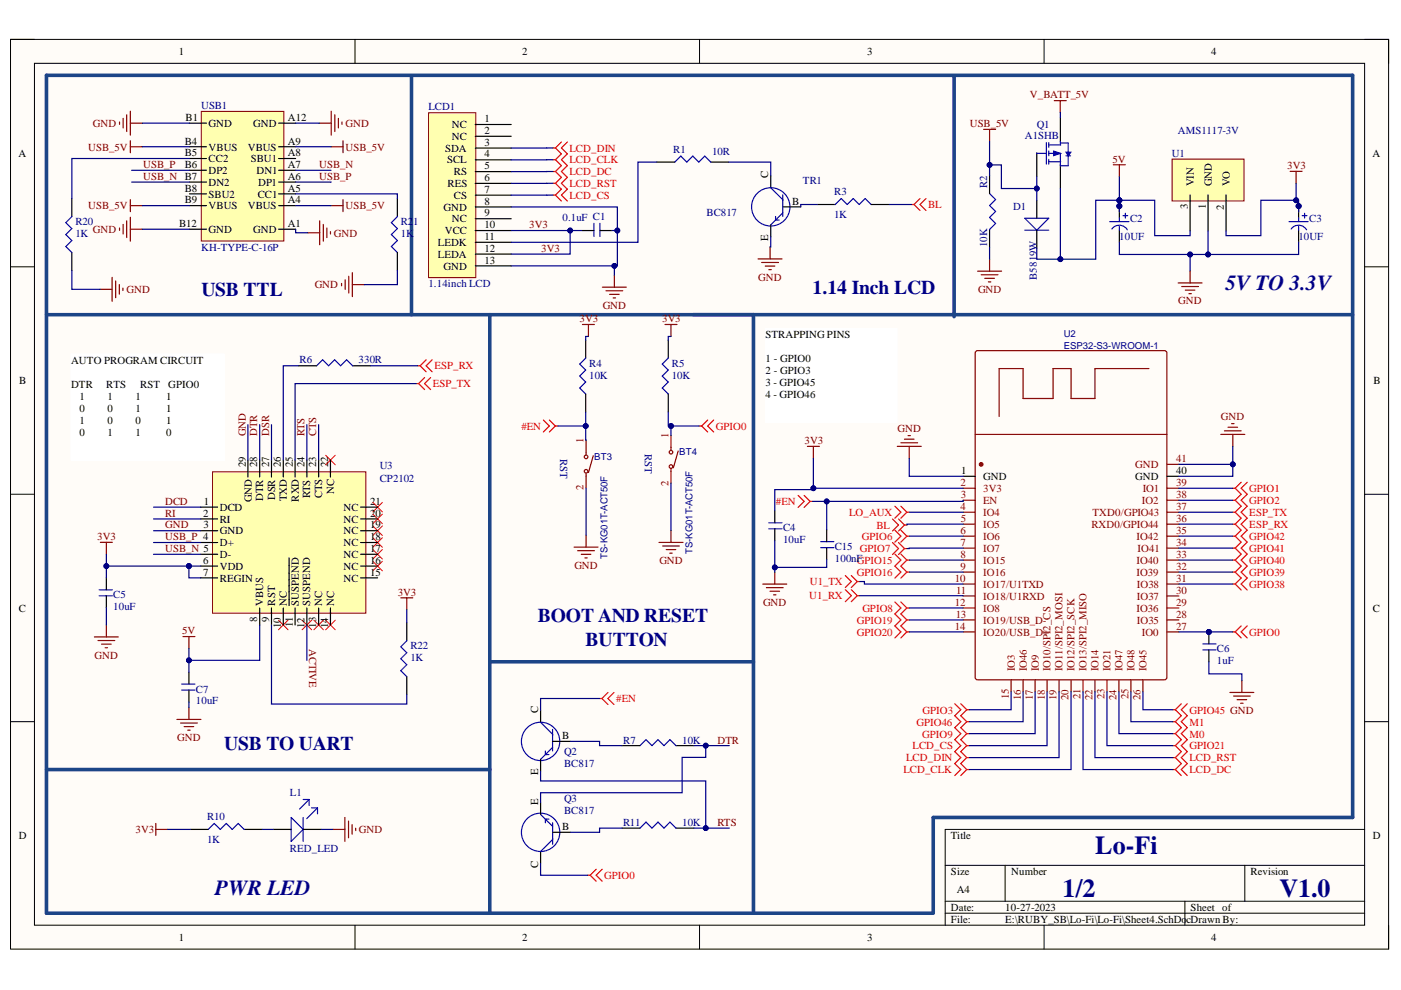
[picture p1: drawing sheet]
<svg xmlns="http://www.w3.org/2000/svg" width="297mm" height="210mm" viewBox="0 0 297 210" stroke-linecap="round" stroke-linejoin="round" font-family="sans-serif">
<defs><g id="words">
<g font-size="5.5" fill="#000080">
<text x="232.2" y="181">Lo-Fi</text>
<text x="225.3" y="190.1">1/2</text>
<text x="271.3" y="190.1">V1.0</text>
</g>
<g font-size="4.6" fill="#0c0087">
<text x="259.8" y="61.5">5V TO 3.3V</text>
<text x="45.6" y="189.8">PWR LED</text>
</g>
<g font-size="4.1" fill="#000080">
<text x="42.7" y="62.7">USB TTL</text>
<text x="172.3" y="62.4">1.14 Inch LCD</text>
<text x="114" y="131.9">BOOT AND RESET</text>
<text x="124.1" y="136.9">BUTTON</text>
<text x="47.5" y="159.1">USB TO UART</text>
</g>
<g font-size="2.3">
<text x="37.9" y="11.7">1</text>
<text x="110.7" y="11.7">2</text>
<text x="183.9" y="11.7">3</text>
<text x="256.8" y="11.7">4</text>
<text x="39.3" y="25.6">B1</text>
<text x="44.2" y="26.9">GND</text>
<text x="53.7" y="26.9">GND</text>
<text x="61.1" y="25.6">A12</text>
<text x="95.8" y="27.2">NC</text>
<text x="95.8" y="29.7">NC</text>
<text x="102.8" y="25.9">1</text>
<text x="102.8" y="28.4">2</text>
<text x="3.9" y="33.3">A</text>
<text x="39.2" y="30.7">B4</text>
<text x="39.2" y="33.1">B5</text>
<text x="39.2" y="35.7">B6</text>
<text x="44.2" y="31.9">VBUS</text>
<text x="44.2" y="34.4">CC2</text>
<text x="52.5" y="31.9">VBUS</text>
<text x="53.2" y="34.4">SBU1</text>
<text x="61.1" y="35.7">A7</text>
<text x="61.1" y="33.1">A8</text>
<text x="61.1" y="30.7">A9</text>
<text x="94.4" y="32.2">SDA</text>
<text x="94.8" y="34.6">SCL</text>
<text x="102.8" y="30.9">3</text>
<text x="102.8" y="33.4">4</text>
<text x="102.8" y="35.9">5</text>
<text x="291" y="33.3">A</text>
<text x="39.2" y="40.6">B8</text>
<text x="44.2" y="36.9">DP2</text>
<text x="44.2" y="39.4">DN2</text>
<text x="44.2" y="41.9">SBU2</text>
<text x="54.4" y="36.9">DN1</text>
<text x="54.6" y="41.9">CC1</text>
<text x="54.7" y="39.4">DP1</text>
<text x="61.1" y="40.6">A5</text>
<text x="61.1" y="38.1">A6</text>
<text x="94.9" y="39.7">RES</text>
<text x="96.2" y="37.2">RS</text>
<text x="102.8" y="38.4">6</text>
<text x="102.8" y="40.9">7</text>
<text x="162.9" y="37.8" transform="rotate(-90 162.9 37.8)">C</text>
<text x="253.1" y="39.5" transform="rotate(-90 253.1 39.5)">VIN</text>
<text x="256.9" y="39.5" transform="rotate(-90 256.9 39.5)">GND</text>
<text x="260.7" y="39.5" transform="rotate(-90 260.7 39.5)">VO</text>
<text x="39.2" y="43.1">B9</text>
<text x="44.2" y="44.4">VBUS</text>
<text x="52.5" y="44.4">VBUS</text>
<text x="61.1" y="43.1">A4</text>
<text x="94" y="44.7">GND</text>
<text x="95.8" y="47.1">NC</text>
<text x="96.2" y="42.2">CS</text>
<text x="102.8" y="43.4">8</text>
<text x="102.8" y="45.9">9</text>
<text x="168" y="43.4">B</text>
<text x="251.9" y="44.4" transform="rotate(-90 251.9 44.4)">3</text>
<text x="255.7" y="44.3" transform="rotate(-90 255.7 44.3)">1</text>
<text x="259.5" y="44.4" transform="rotate(-90 259.5 44.4)">2</text>
<text x="38" y="48.2">B12</text>
<text x="44.2" y="49.4">GND</text>
<text x="53.7" y="49.4">GND</text>
<text x="61.1" y="48.2">A1</text>
<text x="92.9" y="52.1">LEDK</text>
<text x="94.3" y="49.7">VCC</text>
<text x="102.8" y="48.4">10</text>
<text x="102.8" y="50.9">11</text>
<text x="102.8" y="53.4">12</text>
<text x="162.9" y="51" transform="rotate(-90 162.9 51)">E</text>
<text x="92.9" y="54.7">LEDA</text>
<text x="94" y="57.2">GND</text>
<text x="102.8" y="55.9">13</text>
<text x="162.3" y="71.6">STRAPPING PINS</text>
<text x="15.1" y="77.1">AUTO PROGRAM CIRCUIT</text>
<text x="162.3" y="76.8">1 - GPIO0</text>
<text x="4.1" y="81.4">B</text>
<text x="15.1" y="82.2">DTR</text>
<text x="22.5" y="82.2">RTS</text>
<text x="29.7" y="82.2">RST</text>
<text x="35.7" y="82.2">GPIO0</text>
<text x="162.3" y="79.3">2 - GPIO3</text>
<text x="162.3" y="81.9">3 - GPIO45</text>
<text x="291.2" y="81.4">B</text>
<text x="16.8" y="84.7">1</text>
<text x="16.8" y="87.3">0</text>
<text x="16.8" y="89.8">1</text>
<text x="22.8" y="84.7">1</text>
<text x="22.8" y="87.3">0</text>
<text x="22.8" y="89.8">0</text>
<text x="28.7" y="84.7">1</text>
<text x="28.7" y="87.3">1</text>
<text x="28.7" y="89.8">0</text>
<text x="35.2" y="84.7">1</text>
<text x="35.2" y="87.3">1</text>
<text x="35.2" y="89.8">1</text>
<text x="162.3" y="84.4">4 - GPIO46</text>
<text x="16.8" y="92.3">0</text>
<text x="22.8" y="92.3">1</text>
<text x="28.7" y="92.3">1</text>
<text x="35.2" y="92.3">0</text>
<text x="52.1" y="99.1" transform="rotate(-90 52.1 99.1)">29</text>
<text x="54.5" y="99.1" transform="rotate(-90 54.5 99.1)">28</text>
<text x="57.1" y="99.1" transform="rotate(-90 57.1 99.1)">27</text>
<text x="59.5" y="99.1" transform="rotate(-90 59.5 99.1)">26</text>
<text x="62.1" y="99.1" transform="rotate(-90 62.1 99.1)">25</text>
<text x="64.5" y="99.1" transform="rotate(-90 64.5 99.1)">24</text>
<text x="67.1" y="99.1" transform="rotate(-90 67.1 99.1)">23</text>
<text x="69.6" y="99.1" transform="rotate(-90 69.6 99.1)">22</text>
<text x="203.8" y="100.5">1</text>
<text x="208.5" y="101.8">GND</text>
<text x="240.7" y="101.8">GND</text>
<text x="249.4" y="100.5">40</text>
<text x="43.2" y="107">1</text>
<text x="53.4" y="106.5" transform="rotate(-90 53.4 106.5)">GND</text>
<text x="55.8" y="106.3" transform="rotate(-90 55.8 106.3)">DTR</text>
<text x="58.4" y="106.1" transform="rotate(-90 58.4 106.1)">DSR</text>
<text x="60.8" y="106.3" transform="rotate(-90 60.8 106.3)">TXD</text>
<text x="63.3" y="106.4" transform="rotate(-90 63.3 106.4)">RXD</text>
<text x="65.8" y="105.7" transform="rotate(-90 65.8 105.7)">RTS</text>
<text x="68.3" y="105.7" transform="rotate(-90 68.3 105.7)">CTS</text>
<text x="70.9" y="104.8" transform="rotate(-90 70.9 104.8)">NC</text>
<text x="78.5" y="107">21</text>
<text x="43" y="109.6">2</text>
<text x="43.1" y="112">3</text>
<text x="46.6" y="108.3">DCD</text>
<text x="46.6" y="110.8">RI</text>
<text x="46.6" y="113.3">GND</text>
<text x="72.8" y="113.3">NC</text>
<text x="72.8" y="110.8">NC</text>
<text x="72.8" y="108.3">NC</text>
<text x="78.5" y="112">19</text>
<text x="78.5" y="109.6">20</text>
<text x="43" y="119.5">6</text>
<text x="46.6" y="115.8">D+</text>
<text x="46.6" y="118.3">D-</text>
<text x="72.8" y="118.3">NC</text>
<text x="72.8" y="115.8">NC</text>
<text x="78.5" y="119.5">16</text>
<text x="78.5" y="117">17</text>
<text x="78.5" y="114.6">18</text>
<text x="43" y="122.1">7</text>
<text x="46.6" y="120.8">VDD</text>
<text x="46.6" y="123.3">REGIN</text>
<text x="72.8" y="123.3">NC</text>
<text x="72.8" y="120.8">NC</text>
<text x="78.5" y="122.1">15</text>
<text x="4" y="129.7">C</text>
<text x="54.5" y="132" transform="rotate(-90 54.5 132)">8</text>
<text x="55.8" y="128.4" transform="rotate(-90 55.8 128.4)">VBUS</text>
<text x="57.1" y="132" transform="rotate(-90 57.1 132)">9</text>
<text x="58.4" y="128.4" transform="rotate(-90 58.4 128.4)">RST</text>
<text x="60.8" y="128.4" transform="rotate(-90 60.8 128.4)">NC</text>
<text x="63.3" y="128.4" transform="rotate(-90 63.3 128.4)">SUSPEND</text>
<text x="65.8" y="128.4" transform="rotate(-90 65.8 128.4)">SUSPEND</text>
<text x="68.3" y="128.4" transform="rotate(-90 68.3 128.4)">NC</text>
<text x="70.9" y="128.4" transform="rotate(-90 70.9 128.4)">NC</text>
<text x="291.1" y="129.7">C</text>
<text x="59.5" y="133.1" transform="rotate(-90 59.5 133.1)">10</text>
<text x="62.1" y="133" transform="rotate(-90 62.1 133)">11</text>
<text x="64.5" y="133.1" transform="rotate(-90 64.5 133.1)">12</text>
<text x="67.1" y="133.1" transform="rotate(-90 67.1 133.1)">13</text>
<text x="69.6" y="133.1" transform="rotate(-90 69.6 133.1)">14</text>
<text x="114.1" y="151.1" transform="rotate(-90 114.1 151.1)">C</text>
<text x="119.2" y="156.7">B</text>
<text x="114.1" y="164.4" transform="rotate(-90 114.1 164.4)">E</text>
<text x="114.1" y="170.7" transform="rotate(-90 114.1 170.7)">E</text>
<text x="4" y="177.9">D</text>
<text x="119.2" y="176">B</text>
<text x="201.6" y="177.9">Title</text>
<text x="291.1" y="177.9">D</text>
<text x="114.1" y="184" transform="rotate(-90 114.1 184)">C</text>
<text x="201.6" y="185.5">Size</text>
<text x="214.4" y="185.5">Number</text>
<text x="265.1" y="185.5">Revision</text>
<text x="202.9" y="189.3">A4</text>
<text x="201.6" y="193.1">Date:</text>
<text x="201.6" y="195.7">File:</text>
<text x="213.1" y="193.1">10-27-2023</text>
<text x="213.1" y="195.7">E:\RUBY_SB\Lo-Fi\Lo-Fi\Sheet4.SchDo</text>
<text x="251.6" y="195.7">cDrawn By:</text>
<text x="252.4" y="193.1">Sheet of</text>
<text x="37.9" y="199.5">1</text>
<text x="110.7" y="199.5">2</text>
<text x="183.9" y="199.5">3</text>
<text x="256.8" y="199.5">4</text>
</g>
<g font-size="2.3" fill="#000080">
<text x="42.6" y="23.1">USB1</text>
<text x="90.8" y="23.4">LCD1</text>
<text x="217.3" y="29.5">A1SHB</text>
<text x="219.8" y="27">Q1</text>
<text x="249.7" y="28.4">AMS1117-3V</text>
<text x="142.8" y="32.4">R1</text>
<text x="151" y="32.9">10R</text>
<text x="248.5" y="33.3">U1</text>
<text x="170.2" y="39">TR1</text>
<text x="176.8" y="41.4">R3</text>
<text x="209.3" y="40" transform="rotate(-90 209.3 40)">R2</text>
<text x="16" y="47.7">R20</text>
<text x="85" y="47.7">R2</text>
<text x="87.6" y="47.7">1</text>
<text x="119.2" y="46.9">0.1uF C1</text>
<text x="149.8" y="45.9">BC817</text>
<text x="176.8" y="46.2">1K</text>
<text x="214.8" y="44.5">D1</text>
<text x="239.6" y="47.1">C2</text>
<text x="277.6" y="47.1">C3</text>
<text x="16" y="50.3">1K</text>
<text x="42.6" y="53.1">KH-TYPE-C-16P</text>
<text x="85" y="50.3">1K</text>
<text x="209.3" y="52.5" transform="rotate(-90 209.3 52.5)">10K</text>
<text x="237.3" y="50.9">10UF</text>
<text x="275.3" y="50.9">10UF</text>
<text x="219.8" y="59.3" transform="rotate(-90 219.8 59.3)">B5819W</text>
<text x="90.8" y="60.9">1.14inch LCD</text>
<text x="63.5" y="77">R6</text>
<text x="76" y="77">330R</text>
<text x="124.9" y="77.7">R4</text>
<text x="142.4" y="77.7">R5</text>
<text x="124.9" y="80.3">10K</text>
<text x="142.4" y="80.3">10K</text>
<text x="80.5" y="99.5">U3</text>
<text x="118.7" y="97.3" transform="rotate(90 118.7 97.3)">RST</text>
<text x="136.8" y="96.3" transform="rotate(90 136.8 96.3)">RST</text>
<text x="80.5" y="102.1">CP2102</text>
<text x="166" y="112.6">C4</text>
<text x="166" y="115.2">10uF</text>
<text x="177" y="116.7">C15 GPIO7</text>
<text x="177" y="119.2">100nF</text>
<text x="24" y="126.9">C5</text>
<text x="24" y="129.4">10uF</text>
<text x="87" y="137.7">R22</text>
<text x="87" y="140.2">1K</text>
<text x="258" y="138.3">C6</text>
<text x="258" y="140.8">1uF</text>
<text x="41.5" y="146.8">C7</text>
<text x="41.5" y="149.4">10uF</text>
<text x="119.6" y="160.1">Q2</text>
<text x="132.1" y="157.6">R7</text>
<text x="144.6" y="157.6">10K</text>
<text x="119.6" y="162.6">BC817</text>
<text x="43.9" y="173.9">R10</text>
<text x="61.5" y="168.8">L1</text>
<text x="119.6" y="170.1">Q3</text>
<text x="119.6" y="172.6">BC817</text>
<text x="43.9" y="178.7">1K</text>
<text x="132.1" y="175.1">R11</text>
<text x="144.6" y="175.1">10K</text>
<text x="61.5" y="180.7">RED_LED</text>
</g>
<g font-size="2.3" fill="#800000">
<text x="218.4" y="20.9">V_BATT_5V</text>
<text x="19.7" y="26.9">GND</text>
<text x="73.2" y="26.9">GND</text>
<text x="205.6" y="27">USB_5V</text>
<text x="18.7" y="31.9">USB_5V</text>
<text x="30.4" y="35.6">USB_P</text>
<text x="67.7" y="35.7">USB_N</text>
<text x="73.2" y="31.9">USB_5V</text>
<text x="235.9" y="34.5">5V</text>
<text x="272.9" y="35.8">3V3</text>
<text x="30.4" y="38.1">USB_N B7</text>
<text x="67.7" y="38.2">USB_P</text>
<text x="18.7" y="44.4">USB_5V</text>
<text x="73.2" y="44.4">USB_5V</text>
<text x="19.7" y="49.4">GND</text>
<text x="70.8" y="50.2">GND</text>
<text x="112.2" y="48.4">3V3</text>
<text x="114.8" y="53.4">3V3</text>
<text x="160.8" y="59.5">GND</text>
<text x="26.8" y="62.2">GND</text>
<text x="66.7" y="61.2">GND</text>
<text x="127.8" y="65.5">GND</text>
<text x="207.4" y="62.1">GND</text>
<text x="249.8" y="64.5">GND</text>
<text x="122.9" y="68.3">3V3</text>
<text x="140.4" y="68.3">3V3</text>
<text x="258.9" y="89.1">GND</text>
<text x="52.1" y="92.5" transform="rotate(-90 52.1 92.5)">GND</text>
<text x="54.5" y="92.5" transform="rotate(-90 54.5 92.5)">DTR</text>
<text x="57.1" y="92.5" transform="rotate(-90 57.1 92.5)">DSR</text>
<text x="64.5" y="92.5" transform="rotate(-90 64.5 92.5)">RTS</text>
<text x="67.1" y="92.5" transform="rotate(-90 67.1 92.5)">CTS</text>
<text x="170.6" y="94.2">3V3</text>
<text x="190.3" y="91.7">GND</text>
<text x="35" y="107">DCD</text>
<text x="35" y="109.6">RI</text>
<text x="35" y="112">GND</text>
<text x="20.6" y="114.5">3V3</text>
<text x="35" y="117">USB_N 5</text>
<text x="35" y="114.5">USB_P 4</text>
<text x="139.8" y="119.6">GND</text>
<text x="121.8" y="120.6">GND</text>
<text x="84.3" y="126.3">3V3</text>
<text x="161.8" y="128.4">GND</text>
<text x="38.6" y="134.5">5V</text>
<text x="65.5" y="137.5" transform="rotate(90 65.5 137.5)">ACTIVE</text>
<text x="20" y="139.6">GND</text>
<text x="37.5" y="157.1">GND</text>
<text x="152.1" y="157.6">DTR</text>
<text x="28.8" y="176.6">3V3</text>
<text x="76.1" y="176.6">GND</text>
<text x="152.1" y="175.1">RTS</text>
</g>
<g font-size="2.3" fill="#f00">
<text x="120.8" y="32.2">LCD_DIN</text>
<text x="120.8" y="34.6">LCD_CLK</text>
<text x="120.8" y="37.2">LCD_DC</text>
<text x="120.8" y="39.6">LCD_RST</text>
<text x="120.8" y="42.2">LCD_CS</text>
<text x="196.8" y="44.2">BL</text>
<text x="91.8" y="82.1">ESP_TX</text>
<text x="92.1" y="78.3">ESP_RX</text>
<text x="110.5" y="91.2">#EN</text>
<text x="151.8" y="91.2">GPIO0</text>
<text x="164.5" y="107.1">#EN</text>
<text x="264.9" y="106.9">GPIO2</text>
<text x="264.9" y="104.3">GPIO1</text>
<text x="180.1" y="109.4">LO_AUX</text>
<text x="185.8" y="112.1">BL</text>
<text x="264.9" y="111.9">ESP_RX</text>
<text x="264.9" y="109.4">ESP_TX</text>
<text x="181.7" y="119.5">GPIO15</text>
<text x="182.8" y="114.5">GPIO6</text>
<text x="264.9" y="119.5">GPIO40</text>
<text x="264.9" y="117">GPIO41</text>
<text x="264.9" y="114.5">GPIO42</text>
<text x="171.7" y="124.1">U1_TX</text>
<text x="181.7" y="122.1">GPIO16</text>
<text x="264.9" y="124.6">GPIO38</text>
<text x="264.9" y="122.1">GPIO39</text>
<text x="171.6" y="127.1">U1_RX</text>
<text x="182.8" y="129.7">GPIO8</text>
<text x="181.7" y="134.7">GPIO20</text>
<text x="181.7" y="132.2">GPIO19</text>
<text x="264.9" y="134.7">GPIO0</text>
<text x="130.7" y="148.9">#EN</text>
<text x="194.3" y="153.8">GPIO46</text>
<text x="195.6" y="151.3">GPIO3</text>
<text x="252.2" y="151.3">GPIO45 GND</text>
<text x="252.2" y="153.8">M1</text>
<text x="192.1" y="161.4">LCD_DIN</text>
<text x="193.5" y="158.9">LCD_CS</text>
<text x="195.5" y="156.4">GPIO9</text>
<text x="252.2" y="156.4">M0</text>
<text x="252.2" y="158.9">GPIO21</text>
<text x="252.2" y="161.4">LCD_RST</text>
<text x="191.6" y="164">LCD_CLK</text>
<text x="252.2" y="164">LCD_DC</text>
<text x="128.1" y="186.4">GPIO0</text>
</g>
<g font-size="2.3" fill="#800">
<text x="123.7" y="93.9" transform="rotate(-90 123.7 93.9)">1</text>
<text x="141.7" y="92.8" transform="rotate(-90 141.7 92.8)">1</text>
<text x="240.7" y="99.3">GND</text>
<text x="249.4" y="98">41</text>
<text x="123.7" y="104" transform="rotate(-90 123.7 104)">2</text>
<text x="141.7" y="103" transform="rotate(-90 141.7 103)">2</text>
<text x="203.6" y="103.1">2</text>
<text x="203.7" y="105.6">3</text>
<text x="208.5" y="104.3">3V3</text>
<text x="208.5" y="106.9">EN</text>
<text x="242.1" y="106.9">IO2</text>
<text x="242.3" y="104.3">IO1</text>
<text x="249.4" y="105.6">38</text>
<text x="249.4" y="103.1">39</text>
<text x="203.6" y="108.1">4</text>
<text x="203.6" y="113.2">6</text>
<text x="203.7" y="110.7">5</text>
<text x="208.5" y="109.4">IO4</text>
<text x="208.5" y="111.9">IO5</text>
<text x="231.4" y="111.9">RXD0/GPIO44</text>
<text x="231.6" y="109.4">TXD0/GPIO43</text>
<text x="249.4" y="113.2">35</text>
<text x="249.4" y="110.7">36</text>
<text x="249.4" y="108.1">37</text>
<text x="203.6" y="115.7">7</text>
<text x="203.6" y="118.3">8</text>
<text x="208.5" y="114.5">IO6</text>
<text x="208.5" y="117">IO7</text>
<text x="208.5" y="119.5">IO15</text>
<text x="240.9" y="119.5">IO40</text>
<text x="240.9" y="114.5">IO42</text>
<text x="241.2" y="117">IO41</text>
<text x="249.4" y="118.3">33</text>
<text x="249.4" y="115.7">34</text>
<text x="202.5" y="123.3">10</text>
<text x="202.7" y="125.9">11</text>
<text x="203.6" y="120.8">9</text>
<text x="208.5" y="122.1">IO16</text>
<text x="208.5" y="124.6">IO17/U1TXD</text>
<text x="240.9" y="122.1">IO39</text>
<text x="241" y="124.6">IO38</text>
<text x="249.4" y="125.9">30</text>
<text x="249.4" y="123.3">31</text>
<text x="249.4" y="120.8">32</text>
<text x="202.5" y="128.4">12</text>
<text x="202.6" y="130.9">13</text>
<text x="208.5" y="127.1">IO18/U1RXD</text>
<text x="208.5" y="129.7">IO8</text>
<text x="240.9" y="129.7">IO36</text>
<text x="241" y="127.1">IO37</text>
<text x="249.4" y="130.9">28</text>
<text x="249.4" y="128.4">29</text>
<text x="202.5" y="133.5">14</text>
<text x="208.5" y="132.2">IO19/USB_D-</text>
<text x="208.5" y="134.7">IO20/USB_D+</text>
<text x="241" y="132.2">IO35</text>
<text x="242.1" y="134.7">IO0</text>
<text x="249.4" y="133.5">27</text>
<text x="215.1" y="142.4" transform="rotate(-90 215.1 142.4)">IO3</text>
<text x="217.7" y="142.4" transform="rotate(-90 217.7 142.4)">IO46</text>
<text x="220.2" y="142.4" transform="rotate(-90 220.2 142.4)">IO9</text>
<text x="222.8" y="142.4" transform="rotate(-90 222.8 142.4)">IO10/SPI2_CS</text>
<text x="225.3" y="142.4" transform="rotate(-90 225.3 142.4)">IO11/SPI2_MOSI</text>
<text x="227.8" y="142.4" transform="rotate(-90 227.8 142.4)">IO12/SPI2_SCK</text>
<text x="230.4" y="142.4" transform="rotate(-90 230.4 142.4)">IO13/SPI2_MISO</text>
<text x="232.9" y="142.4" transform="rotate(-90 232.9 142.4)">IO14</text>
<text x="235.4" y="142.4" transform="rotate(-90 235.4 142.4)">IO21</text>
<text x="238" y="142.4" transform="rotate(-90 238 142.4)">IO47</text>
<text x="240.5" y="142.4" transform="rotate(-90 240.5 142.4)">IO48</text>
<text x="243.1" y="142.4" transform="rotate(-90 243.1 142.4)">IO45</text>
<text x="213.9" y="148.3" transform="rotate(-90 213.9 148.3)">15</text>
<text x="216.4" y="148.3" transform="rotate(-90 216.4 148.3)">16</text>
<text x="219" y="148.3" transform="rotate(-90 219 148.3)">17</text>
<text x="221.5" y="148.3" transform="rotate(-90 221.5 148.3)">18</text>
<text x="224" y="148.3" transform="rotate(-90 224 148.3)">19</text>
<text x="226.6" y="148.3" transform="rotate(-90 226.6 148.3)">20</text>
<text x="229.1" y="148.2" transform="rotate(-90 229.1 148.2)">21</text>
<text x="231.6" y="148.3" transform="rotate(-90 231.6 148.3)">22</text>
<text x="234.2" y="148.3" transform="rotate(-90 234.2 148.3)">23</text>
<text x="236.7" y="148.3" transform="rotate(-90 236.7 148.3)">24</text>
<text x="239.2" y="148.3" transform="rotate(-90 239.2 148.3)">25</text>
<text x="241.8" y="148.3" transform="rotate(-90 241.8 148.3)">26</text>
</g>
<g font-size="2" fill="#000080">
<text x="225.5" y="71.6">U2</text>
<text x="225.5" y="73.9">ESP32-S3-WROOM-1</text>
<text x="126" y="97.5">BT3</text>
<text x="144" y="96.5">BT4</text>
<text x="128.8" y="118.4" transform="rotate(-90 128.8 118.4)">TS-KG01T-ACT50F</text>
<text x="146.8" y="117.4" transform="rotate(-90 146.8 117.4)">TS-KG01T-ACT50F</text>
</g>
</g></defs>
<path d="M2.2 8.4h292.2v192.8h-292.2z" fill-rule="evenodd" fill="#fffcf8"/>
<path d="M2.2 8.4h292.2v192.8h-292.2z" fill="none" stroke="#000" stroke-width=".21"/>
<path d="M7.3 13.4h282v182.8h-282z" fill-rule="evenodd" fill="#fffcf8"/>
<g fill="none" stroke="#000" stroke-width=".21">
<path d="M2.2 8.3h5.1M7.3 13.4h282v182.8h-282zM75.3 8.3v5.1M148.3 8.3v5.1M221.4 8.4v5M289.3 8.4h5.1v5M2.2 56.6h5.1M289.3 56.6h5.1M2.2 104.8h5.1M289.3 104.8h5.1M2.2 153h5.1M289.3 153h5.1"/>
<path d="M289.3 175.9h-88.9v20.3M75.3 196.2v5M148.3 196.2v5M200.4 183.5h88.9M200.4 191.1h88.9M200.4 193.6h88.9M213.1 183.5v7.6M221.4 196.2v5M251.2 191.1v5.1M263.9 183.5v7.6M294.4 196.2v5"/>
</g>
<g fill="none" stroke="#800000" stroke-width=".25">
<path d="M171.2 94.6h2.5M172.4 94.6v2.6M190.2 94.6h5.1M191 93.9h3.6M191.8 93.1h2M192.5 92.4h.5M192.8 94.6v2.6M258.8 92.1h5.1M259.6 91.3h3.6M260.4 90.6h2M261.1 89.8h.5M261.4 92.1v2.5"/>
<path d="M161.7 123.8h5.1M162.5 124.6h3.5M163.3 125.4h2M164 126.1h.5M164.3 121.3v2.5"/>
</g>
<path d="M206.8 74.6l.5-.3h39.6l.4 .3 .1 69-.2 .5h-39.9l-.5-.2z" fill="none" stroke="#800" stroke-width=".25"/>
<circle cx="208" cy="98.5" r=".38" fill="#800"/>
<g fill="none" stroke="#800" stroke-width=".25">
<path d="M243.6 78.1h-11.4v6.4h-5.1v-6.4h-3.8v6.4h-6.4v-6.4h-5.1v10.2M206.8 92.1h40.6M247.4 98.5h2.5M204.2 103.5h2.6M204.2 106.1h2.6M204.2 108.6h2.6M204.2 111.1h2.6M204.2 113.7h2.6M204.2 116.2h2.6M204.2 118.7h2.6M247.4 103.5h2.5M247.4 106.1h2.5"/>
<path d="M247.4 108.6h2.5M247.4 111.1h2.5M247.4 113.7h2.5M247.4 116.2h2.5M247.4 118.7h2.5M204.2 121.3h2.6M204.2 123.8h2.6M204.2 126.4h2.6M204.2 128.9h2.6M204.2 131.4h2.6M204.2 134h2.6M247.4 121.3h2.5"/>
<path d="M247.4 123.8h2.5M247.4 126.4h2.5M247.4 128.9h2.5M247.4 131.4h2.5M247.4 134h2.5M214.4 144.1v2.6M216.9 144.1v2.6M219.5 144.1v2.6M222 144.1v2.6M224.5 144.1v2.6M227.1 144.1v2.6M229.6 144.1v2.6"/>
<path d="M232.2 144.1v2.6M234.7 144.1v2.6M237.2 144.1v2.6M239.8 144.1v2.6M242.3 144.1v2.6"/>
<circle cx="208" cy="98.5" r=".38"/>
</g>
<path d="M204.2 101h2.6M247.4 101h2.5" fill="none" stroke="#000" stroke-width=".25"/>
<g fill="none" stroke="#800000" stroke-width=".25">
<path d="M25.3 25.9v.5M26.1 25.1v2M26.9 24.3v3.6M27.6 26.1h2.6M27.6 23.6v5.1M27.6 29.8v2.6M27.6 31.1h2.6M67.7 26.1h2.5M70.2 23.6v5.1M71 24.3v3.6M71.7 25.1v2M72.5 25.9v.5"/>
<path d="M25.3 48.3v.6M26.1 47.6v2M26.9 46.8v3.6M27.6 42.3v2.6M27.6 46.1v5M27.6 48.6h2.6M27.6 43.6h2.6M65.2 49.4h2.6M67.8 46.8v5.1M68.5 47.6v3.5M69.3 48.3v2.1M70.1 49.1v.5"/>
</g>
<path d="M42.7 23.6h17.5v27.5h-17.5z" fill-rule="evenodd" fill="#ffffb0"/>
<path d="M42.7 23.6h17.5v27.5h-17.5z" fill="none" stroke="#800000" stroke-width=".21"/>
<g fill="none" stroke="#000" stroke-width=".25">
<path d="M40.2 26.1h3.6M40.2 31.1h3.6M40.2 33.6h3.6M40.2 36.1h3.6M40.2 38.6h3.6M59.1 26.1h3.6M59.1 31.1h3.6M59.1 33.6h3.6M59.1 36.1h3.6M59.1 38.6h3.6M40.2 41.1h3.6M40.2 43.6h3.6"/>
<path d="M40.2 48.6h3.6M59.1 41.1h3.6M59.1 43.6h3.6M59.1 48.6h3.6"/>
</g>
<path d="M70.2 31.1h2.5M72.7 29.8v2.6M70.2 43.6h2.5M72.7 42.3v2.6" fill="none" stroke="#800000" stroke-width=".25"/>
<path d="M15 75.1h32.6v22.4h-32.6z" fill-rule="evenodd" fill="#fff"/>
<path d="M15 75.1h32.6v22.4h-32.6z" fill="none" stroke="#fff" stroke-width=".21"/>
<path d="M67.1 77.6l1.3-1.3 1.3 1.3 1.2-1.3 1.3 1.3 1.3-1.3 1.3 1.3M21 125.1h2.8M21 126.3h2.8M38.5 145h2.8M38.5 146.3h2.8" fill="none" stroke="#00f" stroke-width=".25"/>
<path d="M63.3 77.6h3.8M74.8 77.6h3.8M22.5 122.5v2.6M22.5 126.3v2.6M40.1 142.5v2.5M40.1 146.3v2.5" fill="none" stroke="#000" stroke-width=".25"/>
<g fill="none" stroke="#f00" stroke-width=".21">
<path d="M69 96.5l2.1 2.1M71.1 96.5l-2.1 2.1M79 106.5l2.1 2M79 109l2.1 2M79 111.5l2.1 2M79 114l2.1 2M79 116.5l2.1 2M79 119l2.1 2M81.1 106.5l-2.1 2M81.1 109l-2.1 2M81.1 111.5l-2.1 2M81.1 114l-2.1 2"/>
<path d="M81.1 116.5l-2.1 2M81.1 119l-2.1 2M59 131.5l2.1 2M61.1 131.5l-2.1 2M64 131.5l2.1 2M66.1 131.5l-2.1 2M66.5 131.5l2.1 2M68.6 131.5l-2.1 2M69 131.5l2.1 2M71.1 131.5l-2.1 2"/>
</g>
<g fill="none" stroke="#800000" stroke-width=".25">
<path d="M21.3 115h2.5M22.5 115v2.5M20 135h5.1M20.8 135.8h3.5M21.5 136.6h2.1M22.3 137.3h.5M22.5 132.5v2.5M38.8 135h2.5M40.1 135v2.5M37.5 152.5h5.1M38.3 153.3h3.5M39 154.1h2.1"/>
<path d="M39.8 154.8h.5M40.1 150v2.5"/>
</g>
<path d="M45.1 100h32.5v30h-32.5z" fill-rule="evenodd" fill="#ffffb0"/>
<path d="M45.1 100h32.5v30h-32.5z" fill="none" stroke="#800000" stroke-width=".21"/>
<g fill="none" stroke="#000" stroke-width=".25">
<path d="M52.6 97.5v3.6M55.1 97.5v3.6M57.6 97.5v3.6M60.1 97.5v3.6M62.6 97.5v3.6M65.1 97.5v3.6M67.6 97.5v3.6M70.1 97.5v3.6M42.6 107.5h3.6M42.6 110h3.6M42.6 112.5h3.6M42.6 115h3.6"/>
<path d="M42.6 117.5h3.6M61.3 118.3v10.1M76.5 107.5h3.6M76.5 110h3.6M76.5 112.5h3.6M76.5 115h3.6M76.5 117.5h3.6M42.6 120h3.6M42.6 122.5h3.6M55.1 128.9v3.6M57.6 128.9v3.6M60.1 128.9v3.6"/>
<path d="M62.6 128.9v3.6M65.1 128.9v3.6M67.6 128.9v3.6M70.1 128.9v3.6M76.5 120h3.6M76.5 122.5h3.6M40.3 175.9h3.8M51.8 175.9h3.8M57.9 175.9h3.8M64.3 175.9h3.8"/>
</g>
<g fill="none" stroke="#f00" stroke-width=".25">
<path d="M88.6 77.6h.5M89.1 77.6l1.2 1.2M90.3 76.3l-1.2 1.3M91.6 76.3l-1.3 1.3 1.3 1.2M88.2 81.3h.6M88.8 81.3l1.2 1.3M90 80.1l-1.2 1.2M91.3 80.1l-1.3 1.2 1.3 1.3M169.2 105l1.3 1.3-1.3 1.3M170.5 105l1.3 1.3M171.8 106.3l-1.3 1.3M171.8 106.3h.5"/>
<path d="M189.7 117.5l1.3 1.2-1.3 1.3 1.3 1.3-1.3 1.3M189.7 112.4l1.3 1.3-1.3 1.2M189.7 107.3l1.3 1.3-1.3 1.3M191 117.5l1.3 1.2M191 112.4l1.3 1.3M191 107.3l1.3 1.3M192.3 118.7l-1.3 1.3 1.3 1.3M192.3 118.7h.5M192.3 113.7l-1.3 1.2M192.3 113.7h.5M192.3 108.6l-1.3 1.3M192.3 108.6h.5"/>
<path d="M261.4 118.7h.5M261.4 113.7h.5M261.4 108.6h.5M261.4 116.2h.5M261.4 111.1h.5M261.4 106.1h.5M261.4 103.5h.5M261.9 118.7l1.3 1.3-1.3 1.3M261.9 116.2l1.3 1.3-1.3 1.2M261.9 113.7l1.3 1.2-1.3 1.3M261.9 111.1l1.3 1.3-1.3 1.3M261.9 108.6l1.3 1.3-1.3 1.2"/>
<path d="M261.9 106.1l1.3 1.2-1.3 1.3M261.9 103.5l1.3 1.3-1.3 1.3M263.2 102.3l-1.3 1.2M264.4 102.3l-1.2 1.2 1.2 1.3-1.2 1.3 1.2 1.2-1.2 1.3 1.2 1.3-1.2 1.2 1.2 1.3-1.2 1.3 1.2 1.2-1.2 1.3 1.2 1.3-1.2 1.2 1.2 1.3-1.2 1.3 1.2 1.3-1.2 1.2 1.2 1.3M189.7 127.6l1.3 1.3-1.3 1.3 1.3 1.2-1.3 1.3 1.3 1.3-1.3 1.3M191 127.6l1.3 1.3M192.3 134l-1.3 1.3M192.3 131.4l-1.3 1.3 1.3 1.3M192.3 134h.5M192.3 128.9l-1.3 1.3 1.3 1.2M192.3 131.4h.5M192.3 128.9h.5"/>
<path d="M192.3 121.3l-1.3 1.3M192.3 121.3h.5M261.4 134h.5M261.4 121.3h.5M261.4 123.8h.5M261.9 134l1.3 1.3M261.9 123.8l1.3 1.3M261.9 121.3l1.3 1.3-1.3 1.2M263.2 132.7l-1.3 1.3M264.4 132.7l-1.2 1.3 1.2 1.3M202.4 149.2l1.3 1.3-1.3 1.2 1.3 1.3-1.3 1.3 1.3 1.3-1.3 1.2 1.3 1.3-1.3 1.3 1.3 1.2-1.3 1.3 1.3 1.3-1.3 1.2M203.7 149.2l1.3 1.3"/>
<path d="M205 150.5l-1.3 1.2 1.3 1.3M205 150.5h.5M205 153l-1.3 1.3 1.3 1.3M205 153h.5M205 155.6l-1.3 1.2 1.3 1.3M205 155.6h.5M205 158.1l-1.3 1.3 1.3 1.2M205 158.1h.5M248.7 150.5h.5M248.7 153h.5M248.7 155.6h.5M248.7 158.1h.5"/>
<path d="M249.2 150.5l1.3 1.2-1.3 1.3M249.2 153l1.3 1.3-1.3 1.3M249.2 155.6l1.3 1.2-1.3 1.3M249.2 158.1l1.3 1.3-1.3 1.2M250.5 149.2l-1.3 1.3M251.7 149.2l-1.2 1.3 1.2 1.2-1.2 1.3 1.2 1.3-1.2 1.3 1.2 1.2-1.2 1.3 1.2 1.3-1.2 1.2 1.2 1.3-1.2 1.3 1.2 1.2M205 160.6l-1.3 1.3 1.3 1.3M205 160.6h.5M205 163.2l-1.3 1.2M205 163.2h.5M248.7 160.6h.5M248.7 163.2h.5"/>
<path d="M249.2 160.6l1.3 1.3-1.3 1.3M249.2 163.2l1.3 1.2"/>
</g>
<path d="M87.2 16.4v50.3M202.3 16.4v50.7M103.9 66.7v126.9M159.8 66.7v126.9M286.8 66.7h-277M9.8 163.2h94.1M197.9 193.5v-20.2h88.9v-157.3h-276.9v177.6h188" fill="none" stroke="#1c4587" stroke-width=".76"/>
<path d="M44.1 175.9l1.3-1.3 1.3 1.3 1.3-1.3 1.2 1.3 1.3-1.3 1.3 1.3M61.7 173.3l2.6 2.6-2.6 2.5zM64.3 173.3v5.1M64.3 169.5h1.2M65.5 169.5l-2 2M65.5 169.5v1.3M66 171.3h1.3M67.3 171.3l-2.3 2.3M67.3 171.3v1.3" fill="none" stroke="#00f" stroke-width=".25"/>
<path d="M33 175.9h2.6M33 174.6v2.5M70.6 175.9h2.5M73.1 173.3v5.1M73.9 174.1v3.5M74.7 174.8v2.1M75.4 175.6v.5" fill="none" stroke="#800000" stroke-width=".25"/>
<path d="M162.3 69.6h27.9v20h-27.9z" fill-rule="evenodd" fill="#fff"/>
<path d="M162.3 69.6h27.9v20h-27.9z" fill="none" stroke="#fff" stroke-width=".21"/>
<path d="M123.5 68.8h2.5M124.8 68.8v2.5M141 68.8h2.5M142.3 68.8v2.5" fill="none" stroke="#800000" stroke-width=".25"/>
<path d="M124.2 75.9l-1.3 1.3 1.3 1.3-1.3 1.2 1.3 1.3-1.3 1.3 1.3 1.2M141.7 75.9l-1.3 1.3 1.3 1.3-1.3 1.2 1.3 1.3-1.3 1.3 1.3 1.2" fill="none" stroke="#00f" stroke-width=".25"/>
<path d="M124.2 72.1v3.8M141.7 72.1v3.8M124.2 83.5v3.8M141.7 83.5v3.8" fill="none" stroke="#000" stroke-width=".25"/>
<path d="M115.2 89.1l1.3 1.2-1.3 1.3M116.5 89.1l1.2 1.2M117.7 90.3h.6M117.7 90.3l-1.2 1.3M148.3 90.3h.5M148.8 90.3l1.2 1.3M150 89.1l-1.2 1.2M151.3 89.1l-1.3 1.2 1.3 1.3" fill="none" stroke="#f00" stroke-width=".25"/>
<circle cx="256.3" cy="134" r=".51" fill="#000080"/>
<circle cx="256.3" cy="134" r=".51" fill="none" stroke="#000080" stroke-width=".21"/>
<path d="M255 137.8h2.8M255 136.5h2.8" fill="none" stroke="#00f" stroke-width=".25"/>
<path d="M256.3 134v2.5M256.3 137.8v2.5" fill="none" stroke="#000" stroke-width=".25"/>
<circle cx="256.3" cy="134" r=".51" fill="#000080"/>
<circle cx="256.3" cy="134" r=".51" fill="none" stroke="#000080" stroke-width=".21"/>
<g fill="none" stroke="#00f" stroke-width=".25">
<path d="M219.8 32.5h2M221.8 30.2v4.6M222.4 30.7h2.5M222.4 32.5h2.5M222.4 34.3h2.5M222.4 30.2v1M222.4 32v1M222.4 33.8v1M114.6 153.1l2.6 2.6M115.6 159.2v.8h.8M117.2 158.5l-2.6 2.5M117.2 154.7v4.5"/>
<path d="M135.7 158.1l1.3-1.3 1.2 1.3 1.3-1.3 1.3 1.3 1.2-1.3 1.3 1.3M114.6 172.7l2.6 2.5M116.4 173.7h-.8v.7M117.2 174.4v4.6M117.2 178l-2.6 2.5M135.7 175.6l1.3-1.3 1.2 1.3 1.3-1.3 1.3 1.3 1.2-1.3 1.3 1.3"/>
<circle cx="114.6" cy="157.2" r="4.1"/>
<circle cx="114.6" cy="176.5" r="4.1"/>
</g>
<g fill="none" stroke="#000" stroke-width=".25">
<path d="M219.8 32.4v5.1M224.8 25v5.1M224.8 34.9v5.1M114.6 150.6v2.5M117.2 157.2h3.8M131.9 158.1h3.8M143.3 158.1h3.8M114.6 161v2.5M114.6 170.1v2.6M117.2 176.5h3.8M131.9 175.6h3.8M143.3 175.6h3.8"/>
<path d="M114.6 180.5v2.6"/>
</g>
<path d="M127.1 148.1h.5M127.6 148.1l1.3 1.3M128.9 146.8l-1.3 1.3M130.2 146.8l-1.3 1.3 1.3 1.3M124.6 185.6h.5M125.1 185.6l1.3 1.2M126.4 184.3l-1.3 1.3M127.7 184.3l-1.3 1.3 1.3 1.2" fill="none" stroke="#f00" stroke-width=".25"/>
<path d="M103.9 140.3h55.8" fill="none" stroke="#1c4587" stroke-width=".76"/>
<path d="M273.5 36.3h2.6M274.8 36.3v2.6M249.8 60h5.1M252.3 57.4v2.6M250.5 60.8h3.6M251.3 61.5h2M252.1 62.3h.5" fill="none" stroke="#800000" stroke-width=".25"/>
<path d="M223.4 32l1.5 .5-1.5 .5z" fill="#00f"/>
<path d="M223.4 32l1.5 .5-1.5 .5z" fill="none" stroke="#00f" stroke-width=".21"/>
<path d="M224.8 30v.7M224.8 32.6v2.5M226 33h.5M226.5 30.3v2.1M226.5 33.1v2" fill="none" stroke="#00f" stroke-width=".25"/>
<path d="M226 32.3h1l-.5 .7z" fill="#00f"/>
<path d="M224.9 35.1h1.6M224.9 30.3h1.6M226 32.3h1l-.5 .7zM226.5 33h.5M209.8 41l1.3 1.3-1.3 1.3 1.3 1.2-1.3 1.3 1.3 1.3-1.3 1.3M217.3 46.3h5.1l-2.6 2.5zM217.3 48.8h5.1" fill="none" stroke="#00f" stroke-width=".25"/>
<path d="M209.8 37.2v3.8M209.8 48.7v3.8M219.8 42.5v3.8M219.8 48.8v3.8" fill="none" stroke="#000" stroke-width=".25"/>
<path d="M236 34.9h2.6M237.3 34.9v2.6M207.3 57.5h5.1M208 58.3h3.6M208.8 59h2M209.6 59.8h.5M209.8 55v2.5" fill="none" stroke="#800000" stroke-width=".25"/>
<path d="M248.5 33.7h15.3v8.9h-15.3z" fill-rule="evenodd" fill="#ffffb0"/>
<path d="M248.5 33.7h15.3v8.9h-15.3z" fill="none" stroke="#800000" stroke-width=".21"/>
<path d="M123.4 48.9h2.5M127.2 48.9h2.5M252.3 41.3v7.7M256.1 41.3v7.7M259.9 41.3v7.7" fill="none" stroke="#000" stroke-width=".25"/>
<path d="M208.5 27.4h2.6M209.8 27.4v2.6M130.3 58.4v2.5M127.7 60.9h5.1M128.5 61.7h3.5M129.2 62.4h2.1M130 63.2h.5" fill="none" stroke="#800000" stroke-width=".25"/>
<path d="M125.9 47.4v2.7M127.2 47.4v2.7" fill="none" stroke="#00f" stroke-width=".25"/>
<path d="M90.9 23.9h10v35h-10z" fill-rule="evenodd" fill="#ffffb0"/>
<path d="M90.9 23.9h10v35h-10z" fill="none" stroke="#800000" stroke-width=".21"/>
<g fill="none" stroke="#000" stroke-width=".25">
<path d="M100.8 26.4h7.6M100.8 28.9h7.6M100.8 31.4h7.6M100.8 33.9h7.6M100.8 36.4h7.6M100.8 38.9h7.6M139.3 34.4h3.8M150.7 34.4h3.8M163.4 37.3v2.5M100.8 41.4h7.6M100.8 43.9h7.6M100.8 46.4h7.6"/>
<path d="M100.8 48.9h7.6M100.8 51.4h7.6M100.8 53.9h7.6M100.8 56.4h7.6M163.4 47.7v2.5M166 43.9h3.8M173.3 43.4h3.8M184.7 43.4h3.8"/>
</g>
<g fill="none" stroke="#f00" stroke-width=".25">
<path d="M117.3 36.4h.5M117.3 31.4h.5M117.3 33.9h.5M117.3 38.9h.5M117.8 36.4l1.2 1.2M117.8 31.4l1.2 1.2M117.8 33.9l1.2 1.2M117.8 38.9l1.2 1.2M119 35.1l-1.2 1.3M119 30.1l-1.2 1.3M119 32.6l-1.2 1.3M119 37.6l-1.2 1.3"/>
<path d="M120.3 35.1l-1.3 1.3 1.3 1.2M120.3 30.1l-1.3 1.3 1.3 1.2M120.3 32.6l-1.3 1.3 1.3 1.2M120.3 37.6l-1.3 1.3 1.3 1.2M117.3 41.4h.5M117.8 41.4l1.2 1.2M119 40.1l-1.2 1.3M120.3 40.1l-1.3 1.3 1.3 1.2M193.3 43.4h.5M193.8 43.4l1.3 1.2M195.1 42.1l-1.3 1.3M196.3 42.1l-1.2 1.3 1.2 1.2"/>
<path d="M189.2 115l1.3 1.3-1.3 1.3M189.2 110l1.3 1.3-1.3 1.3M190.5 115l1.3 1.3M190.5 110l1.3 1.3M191.8 116.3l-1.3 1.3M191.8 116.3h.5M191.8 111.3l-1.3 1.3M191.8 111.3h.5"/>
</g>
<g fill="none" stroke="#00f" stroke-width=".25">
<path d="M143.1 34.4l1.2-1.3 1.3 1.3 1.3-1.3 1.3 1.3 1.2-1.3 1.3 1.3M163.4 39.8l2.6 2.5M164.4 45.9v.8h.8M166 45.1l-2.6 2.6M166 41.3v4.6M177.1 43.4l1.3-1.3 1.2 1.3 1.3-1.3 1.3 1.3 1.2-1.3 1.3 1.3"/>
<circle cx="163.4" cy="43.9" r="4.1"/>
</g>
<path d="M160.7 54.9h5.1M161.5 55.7h3.5M162.3 56.4h2M163 57.2h.5M163.3 52.4v2.5M260.8 146.8h5M261.5 147.6h3.6M262.3 148.3h2M263 149.1h.6M263.3 144.3v2.5" fill="none" stroke="#800000" stroke-width=".25"/>
<circle cx="237.3" cy="43.7" r=".51" fill="#000080"/>
<circle cx="237.3" cy="43.7" r=".51" fill="none" stroke="#000080" stroke-width=".21"/>
<path d="M237.3 43.7v2.5" fill="none" stroke="#000" stroke-width=".25"/>
<circle cx="237.3" cy="43.7" r=".51" fill="#000080"/>
<circle cx="237.3" cy="43.7" r=".51" fill="none" stroke="#000080" stroke-width=".21"/>
<path d="M237.3 48.8v2.5" fill="none" stroke="#000" stroke-width=".25"/>
<path d="M235.3 47h4.1M235.7 48.6a1.95 1.95 0 0 1 3.3 .1M237.3 46.2v.8M237.3 48v.8M238.1 45.7h1M238.6 45.2v1" fill="none" stroke="#00f" stroke-width=".25"/>
<circle cx="275.3" cy="43.7" r=".51" fill="#000080"/>
<circle cx="275.3" cy="43.7" r=".51" fill="none" stroke="#000080" stroke-width=".21"/>
<path d="M275.3 43.7v2.5" fill="none" stroke="#000" stroke-width=".25"/>
<circle cx="275.3" cy="43.7" r=".51" fill="#000080"/>
<circle cx="275.3" cy="43.7" r=".51" fill="none" stroke="#000080" stroke-width=".21"/>
<path d="M15.2 42.1v3.8M15.2 53.5v3.8M84.2 42.1v3.8M84.2 53.5v3.8M275.3 48.8v2.5M164.3 108.3v2.5M164.3 112.1v2.6M175.3 112.3v2.5M175.3 116.1v2.6M86.2 132v3.9M86.2 143.5v3.8" fill="none" stroke="#000" stroke-width=".25"/>
<g fill="none" stroke="#00f" stroke-width=".25">
<path d="M15.2 45.9l-1.2 1.3 1.2 1.3-1.2 1.2 1.2 1.3-1.2 1.3 1.2 1.2M84.2 45.9l-1.2 1.3 1.2 1.3-1.2 1.2 1.2 1.3-1.2 1.3 1.2 1.2M273.3 47h4.1M273.8 48.6a1.94 1.94 0 0 1 3.2 .1M275.3 46.2v.8M275.3 48v.8M276.1 45.7h1M276.6 45.2v1M163 112.1h2.8M163 110.8h2.8M174 116.1h2.8M174 114.8h2.8"/>
<path d="M86.2 135.9l-1.2 1.2 1.2 1.3-1.2 1.3 1.2 1.2-1.2 1.3 1.2 1.3"/>
</g>
<g fill="none" stroke="#800000" stroke-width=".25">
<path d="M223.5 21.3h2.6M224.8 21.3v2.6M23.8 58.8v5.1M24.5 59.6v3.5M73.2 59.3v2.1M73.9 58.6v3.5M74.7 57.8v5.1M21.2 61.3h2.6M25.3 60.3v2.1M26.1 61.1v.5M72.4 60.1v.5M74.7 60.3h2.5"/>
<path d="M121.7 116h5.1M122.5 116.8h3.5M123.2 117.5h2.1M124 118.3h.5M124.3 113.5v2.5M85 126.8h2.5M86.2 126.8v2.5"/>
</g>
<path d="M179.2 122l1.3 1.3-1.3 1.3M179.2 125l1.3 1.3-1.3 1.3M180.5 122l1.3 1.3M180.5 125l1.3 1.3M181.8 123.3l-1.3 1.3M181.8 123.3h.5M181.8 126.3l-1.3 1.3M181.8 126.3h.5" fill="none" stroke="#f00" stroke-width=".25"/>
<g fill="none" stroke="#800" stroke-width=".25">
<path d="M124.3 93.3v3.1M125.8 96.6l-1 3.6M124.3 100.4v3.1"/>
<circle cx="124.3" cy="99.9" r=".38"/>
<circle cx="124.3" cy="96.9" r=".38"/>
</g>
<path d="M261.4 94.6v3.9h-11.5" fill="none" stroke="#000080" stroke-width=".25"/>
<circle cx="261.4" cy="98.5" r=".51" fill="#000080"/>
<circle cx="261.4" cy="98.5" r=".51" fill="none" stroke="#000080" stroke-width=".21"/>
<g fill="none" stroke="#000080" stroke-width=".25">
<path d="M27.9 36.1h12.3M27.9 38.6h12.3M30.2 31.1h10M30.2 26.1h10M62.7 38.6h7.5M62.7 31.1h7.5M62.7 26.1h5M62.7 36.1h7.5M30.2 43.6h10M30.2 48.6h10M62.7 48.6v.8h2.5M62.7 43.6h7.5"/>
<path d="M63.3 77.6h-3.2v19.9M52.6 90v7.5M55.1 90v7.5M57.6 90v7.5M65.1 90v7.5M67.6 90v7.5M32.6 107.5h10M32.6 110h10M32.6 112.5h10M32.6 115h10M32.6 117.5h10M40.1 120h2.5"/>
<path d="M65.1 132.5v7.5"/>
</g>
<circle cx="40.1" cy="120" r=".51" fill="#000080"/>
<circle cx="40.1" cy="120" r=".51" fill="none" stroke="#000080" stroke-width=".21"/>
<path d="M40.1 120v2.5h2.5" fill="none" stroke="#000080" stroke-width=".25"/>
<circle cx="40.1" cy="120" r=".51" fill="#000080"/>
<circle cx="40.1" cy="120" r=".51" fill="none" stroke="#000080" stroke-width=".21"/>
<path d="M78.6 77.6h10M88.2 81.3h-25.6v16.2M22.5 117.5v2.5h17.6M40.1 148.8v1.2" fill="none" stroke="#000080" stroke-width=".25"/>
<circle cx="40.1" cy="120" r=".51" fill="#000080"/>
<circle cx="40.1" cy="120" r=".51" fill="none" stroke="#000080" stroke-width=".21"/>
<circle cx="22.5" cy="120" r=".51" fill="#000080"/>
<circle cx="22.5" cy="120" r=".51" fill="none" stroke="#000080" stroke-width=".21"/>
<path d="M22.5 120v2.5" fill="none" stroke="#000080" stroke-width=".25"/>
<circle cx="22.5" cy="120" r=".51" fill="#000080"/>
<circle cx="22.5" cy="120" r=".51" fill="none" stroke="#000080" stroke-width=".21"/>
<path d="M22.5 128.9v3.6M55.1 132.5v7.5h-15v-2.5" fill="none" stroke="#000080" stroke-width=".25"/>
<circle cx="40.1" cy="140" r=".51" fill="#000080"/>
<circle cx="40.1" cy="140" r=".51" fill="none" stroke="#000080" stroke-width=".21"/>
<path d="M40.1 140v2.5" fill="none" stroke="#000080" stroke-width=".25"/>
<circle cx="40.1" cy="140" r=".51" fill="#000080"/>
<circle cx="40.1" cy="140" r=".51" fill="none" stroke="#000080" stroke-width=".21"/>
<path d="M204.2 106.1v.2h-31.9" fill="none" stroke="#000080" stroke-width=".25"/>
<circle cx="175.3" cy="106.3" r=".51" fill="#000080"/>
<circle cx="175.3" cy="106.3" r=".51" fill="none" stroke="#000080" stroke-width=".21"/>
<path d="M192.8 108.6h11.4M192.8 113.7h11.4M192.8 118.7h11.4M192.8 121.3h11.4M192.8 128.9h11.4M192.8 131.4h11.4M192.8 134h11.4M249.9 134h11.5" fill="none" stroke="#000080" stroke-width=".25"/>
<circle cx="256.3" cy="134" r=".51" fill="#000080"/>
<circle cx="256.3" cy="134" r=".51" fill="none" stroke="#000080" stroke-width=".21"/>
<g fill="none" stroke="#000080" stroke-width=".25">
<path d="M172.4 97.2v6.3h31.8M192.8 97.2v3.8h11.4M249.9 118.7h11.5M249.9 116.2h11.5M249.9 113.7h11.5M249.9 111.1h11.5M249.9 108.6h11.5M249.9 106.1h11.5M249.9 103.5h11.5M249.9 123.8h11.5M249.9 121.3h11.5M214.4 146.7v3.8h-8.9"/>
<path d="M216.9 146.7v6.3h-11.4M219.5 146.7v8.9h-14M222 146.7v11.4h-16.5M224.5 146.7v13.9h-19M227.1 146.7v16.5h-21.6M229.6 146.7v16.5h19.1M232.2 146.7v13.9h16.5M234.7 146.7v11.4h14M237.2 146.7v8.9h11.5M239.8 146.7v6.3h8.9M242.3 146.7v3.8h6.4"/>
</g>
<circle cx="172.4" cy="103.5" r=".51" fill="#000080"/>
<circle cx="172.4" cy="103.5" r=".51" fill="none" stroke="#000080" stroke-width=".21"/>
<path d="M261.4 98.5v2.5h-11.5M35.6 175.9h4.7M55.6 175.9h2.3M68.1 175.9h2.5" fill="none" stroke="#000080" stroke-width=".25"/>
<circle cx="261.4" cy="98.5" r=".51" fill="#000080"/>
<circle cx="261.4" cy="98.5" r=".51" fill="none" stroke="#000080" stroke-width=".21"/>
<path d="M124.8 71.3h-.6v.8M142.3 71.3h-.6v.8M121 157.2h6.1v.9h4.8M114.6 163.5v2.1h35v10" fill="none" stroke="#000080" stroke-width=".25"/>
<circle cx="149.6" cy="175.6" r=".51" fill="#000080"/>
<circle cx="149.6" cy="175.6" r=".51" fill="none" stroke="#000080" stroke-width=".21"/>
<path d="M149.6 158.1v2.5h-5v7.5h-30v2" fill="none" stroke="#000080" stroke-width=".25"/>
<circle cx="149.6" cy="158.1" r=".51" fill="#000080"/>
<circle cx="149.6" cy="158.1" r=".51" fill="none" stroke="#000080" stroke-width=".21"/>
<path d="M127.1 148.1h-12.5v2.5M131.9 175.6h-4.8v.9h-6.1M147.1 175.6h7.5M114.6 183.1v2.5h10" fill="none" stroke="#000080" stroke-width=".25"/>
<circle cx="149.6" cy="175.6" r=".51" fill="#000080"/>
<circle cx="149.6" cy="175.6" r=".51" fill="none" stroke="#000080" stroke-width=".21"/>
<path d="M147.1 158.1h7.5" fill="none" stroke="#000080" stroke-width=".25"/>
<circle cx="149.6" cy="158.1" r=".51" fill="#000080"/>
<circle cx="149.6" cy="158.1" r=".51" fill="none" stroke="#000080" stroke-width=".21"/>
<path d="M256.1 49v5h19.2v-2.7" fill="none" stroke="#000080" stroke-width=".25"/>
<circle cx="256.1" cy="54" r=".51" fill="#000080"/>
<circle cx="256.1" cy="54" r=".51" fill="none" stroke="#000080" stroke-width=".21"/>
<path d="M252.3 54v3.4" fill="none" stroke="#000080" stroke-width=".25"/>
<circle cx="252.3" cy="54" r=".51" fill="#000080"/>
<circle cx="252.3" cy="54" r=".51" fill="none" stroke="#000080" stroke-width=".21"/>
<path d="M237.3 42.5v2.5" fill="none" stroke="#000080" stroke-width=".25"/>
<circle cx="237.3" cy="42.5" r=".51" fill="#000080"/>
<circle cx="237.3" cy="42.5" r=".51" fill="none" stroke="#000080" stroke-width=".21"/>
<circle cx="237.3" cy="43.7" r=".51" fill="#000080"/>
<circle cx="237.3" cy="43.7" r=".51" fill="none" stroke="#000080" stroke-width=".21"/>
<path d="M224.8 40v15h7.5v-12.5h5" fill="none" stroke="#000080" stroke-width=".25"/>
<circle cx="224.8" cy="55" r=".51" fill="#000080"/>
<circle cx="224.8" cy="55" r=".51" fill="none" stroke="#000080" stroke-width=".21"/>
<circle cx="237.3" cy="42.5" r=".51" fill="#000080"/>
<circle cx="237.3" cy="42.5" r=".51" fill="none" stroke="#000080" stroke-width=".21"/>
<path d="M219.8 52.6v2.4h5" fill="none" stroke="#000080" stroke-width=".25"/>
<circle cx="224.8" cy="55" r=".51" fill="#000080"/>
<circle cx="224.8" cy="55" r=".51" fill="none" stroke="#000080" stroke-width=".21"/>
<path d="M209.8 35v2.2" fill="none" stroke="#000080" stroke-width=".25"/>
<circle cx="209.8" cy="35" r=".51" fill="#000080"/>
<circle cx="209.8" cy="35" r=".51" fill="none" stroke="#000080" stroke-width=".21"/>
<path d="M209.8 52.5v2.5M237.3 42.5h7.5v7.5h7.5v-1" fill="none" stroke="#000080" stroke-width=".25"/>
<circle cx="237.3" cy="42.5" r=".51" fill="#000080"/>
<circle cx="237.3" cy="42.5" r=".51" fill="none" stroke="#000080" stroke-width=".21"/>
<path d="M224.8 23.9v1.1M237.3 37.5v5" fill="none" stroke="#000080" stroke-width=".25"/>
<circle cx="237.3" cy="42.5" r=".51" fill="#000080"/>
<circle cx="237.3" cy="42.5" r=".51" fill="none" stroke="#000080" stroke-width=".21"/>
<path d="M209.8 30v5h2.5v5h7.5" fill="none" stroke="#000080" stroke-width=".25"/>
<circle cx="209.8" cy="35" r=".51" fill="#000080"/>
<circle cx="209.8" cy="35" r=".51" fill="none" stroke="#000080" stroke-width=".21"/>
<circle cx="219.8" cy="40" r=".51" fill="#000080"/>
<circle cx="219.8" cy="40" r=".51" fill="none" stroke="#000080" stroke-width=".21"/>
<path d="M120.9 48.9v5h-12.5" fill="none" stroke="#000080" stroke-width=".25"/>
<circle cx="120.9" cy="48.9" r=".51" fill="#000080"/>
<circle cx="120.9" cy="48.9" r=".51" fill="none" stroke="#000080" stroke-width=".21"/>
<path d="M129.7 48.9h1.2" fill="none" stroke="#000080" stroke-width=".25"/>
<circle cx="130.9" cy="48.9" r=".51" fill="#000080"/>
<circle cx="130.9" cy="48.9" r=".51" fill="none" stroke="#000080" stroke-width=".21"/>
<path d="M117.3 31.4h-8.9M117.3 33.9h-8.9M117.3 36.4h-8.9M117.3 38.9h-8.9M117.3 41.4h-8.9M173.3 43.4h-3.5v.5M237.3 51.3v2.7h18.8M204.2 116.2l-11.9 .1" fill="none" stroke="#000080" stroke-width=".25"/>
<circle cx="252.3" cy="54" r=".51" fill="#000080"/>
<circle cx="252.3" cy="54" r=".51" fill="none" stroke="#000080" stroke-width=".21"/>
<circle cx="256.1" cy="54" r=".51" fill="#000080"/>
<circle cx="256.1" cy="54" r=".51" fill="none" stroke="#000080" stroke-width=".21"/>
<path d="M219.8 37.5v5" fill="none" stroke="#000080" stroke-width=".25"/>
<circle cx="219.8" cy="40" r=".51" fill="#000080"/>
<circle cx="219.8" cy="40" r=".51" fill="none" stroke="#000080" stroke-width=".21"/>
<path d="M274.8 38.9v3.6" fill="none" stroke="#000080" stroke-width=".25"/>
<circle cx="274.8" cy="42.5" r=".51" fill="#000080"/>
<circle cx="274.8" cy="42.5" r=".51" fill="none" stroke="#000080" stroke-width=".21"/>
<path d="M275.3 45v-2.5h-8v7.5h-7.4v-1" fill="none" stroke="#000080" stroke-width=".25"/>
<circle cx="274.8" cy="42.5" r=".51" fill="#000080"/>
<circle cx="274.8" cy="42.5" r=".51" fill="none" stroke="#000080" stroke-width=".21"/>
<circle cx="275.3" cy="43.7" r=".51" fill="#000080"/>
<circle cx="275.3" cy="43.7" r=".51" fill="none" stroke="#000080" stroke-width=".21"/>
<path d="M108.4 48.9h15" fill="none" stroke="#000080" stroke-width=".25"/>
<circle cx="120.9" cy="48.9" r=".51" fill="#000080"/>
<circle cx="120.9" cy="48.9" r=".51" fill="none" stroke="#000080" stroke-width=".21"/>
<path d="M139.3 34.4h-4v17h-26.9M154.5 34.4h8.9v2.9M188.5 43.4h4.8M141.7 87.3v3h6.6M204.2 111.1h-11.9v.2M256.3 140.3v2.6h7v1.4" fill="none" stroke="#000080" stroke-width=".25"/>
<circle cx="142.3" cy="90.3" r=".51" fill="#000080"/>
<circle cx="142.3" cy="90.3" r=".51" fill="none" stroke="#000080" stroke-width=".21"/>
<path d="M130.3 56.4v2M163.4 50.2v2.2h-.1M182.3 123.3h1v.5h20.9M182.3 126.3l21.9 .1" fill="none" stroke="#000080" stroke-width=".25"/>
<circle cx="130.3" cy="56.4" r=".51" fill="#000080"/>
<circle cx="130.3" cy="56.4" r=".51" fill="none" stroke="#000080" stroke-width=".21"/>
<path d="M108.4 43.9h22.5v12.5h-22.5" fill="none" stroke="#000080" stroke-width=".25"/>
<circle cx="130.3" cy="56.4" r=".51" fill="#000080"/>
<circle cx="130.3" cy="56.4" r=".51" fill="none" stroke="#000080" stroke-width=".21"/>
<circle cx="130.9" cy="48.9" r=".51" fill="#000080"/>
<circle cx="130.9" cy="48.9" r=".51" fill="none" stroke="#000080" stroke-width=".21"/>
<path d="M40.2 33.6h-25v8.5M15.2 57.3v4h6M62.7 41.1h21.5v1M84.2 57.3v3h-7M175.3 106.3v6M57.6 132.5v16.8h28.6v-2M86.2 129.3v2.7" fill="none" stroke="#000080" stroke-width=".25"/>
<circle cx="175.3" cy="106.3" r=".51" fill="#000080"/>
<circle cx="175.3" cy="106.3" r=".51" fill="none" stroke="#000080" stroke-width=".21"/>
<path d="M175.3 118.7v1.6h-11" fill="none" stroke="#000080" stroke-width=".25"/>
<circle cx="164.3" cy="120.3" r=".51" fill="#000080"/>
<circle cx="164.3" cy="120.3" r=".51" fill="none" stroke="#000080" stroke-width=".21"/>
<path d="M172.4 103.5v.3h-8.1v4.5" fill="none" stroke="#000080" stroke-width=".25"/>
<circle cx="172.4" cy="103.5" r=".51" fill="#000080"/>
<circle cx="172.4" cy="103.5" r=".51" fill="none" stroke="#000080" stroke-width=".21"/>
<path d="M164.3 114.7v6.6" fill="none" stroke="#000080" stroke-width=".25"/>
<circle cx="164.3" cy="120.3" r=".51" fill="#000080"/>
<circle cx="164.3" cy="120.3" r=".51" fill="none" stroke="#000080" stroke-width=".21"/>
<path d="M124.2 87.3l.1 6M124.3 103.5v10M142.3 102.5v10" fill="none" stroke="#000080" stroke-width=".25"/>
<path d="M139.7 115h5.1M140.5 115.8h3.5M141.2 116.5h2.1M142 117.3h.5M142.3 112.5v2.5" fill="none" stroke="#800000" stroke-width=".25"/>
<g fill="none" stroke="#800" stroke-width=".25">
<path d="M142.3 92.3v3.1M142.3 99.4v3.1M143.8 95.6l-1 3.6"/>
<circle cx="142.3" cy="95.9" r=".38"/>
<circle cx="142.3" cy="98.9" r=".38"/>
</g>
<circle cx="124.2" cy="90.3" r=".51" fill="#000080"/>
<circle cx="124.2" cy="90.3" r=".51" fill="none" stroke="#000080" stroke-width=".21"/>
<path d="M118.3 90.3h5.9" fill="none" stroke="#000080" stroke-width=".25"/>
<circle cx="124.2" cy="90.3" r=".51" fill="#000080"/>
<circle cx="124.2" cy="90.3" r=".51" fill="none" stroke="#000080" stroke-width=".21"/>
<path d="M142.3 90.3v2" fill="none" stroke="#000080" stroke-width=".25"/>
<circle cx="142.3" cy="90.3" r=".51" fill="#000080"/>
<circle cx="142.3" cy="90.3" r=".51" fill="none" stroke="#000080" stroke-width=".21"/>
<use href="#words"/>
</svg>
